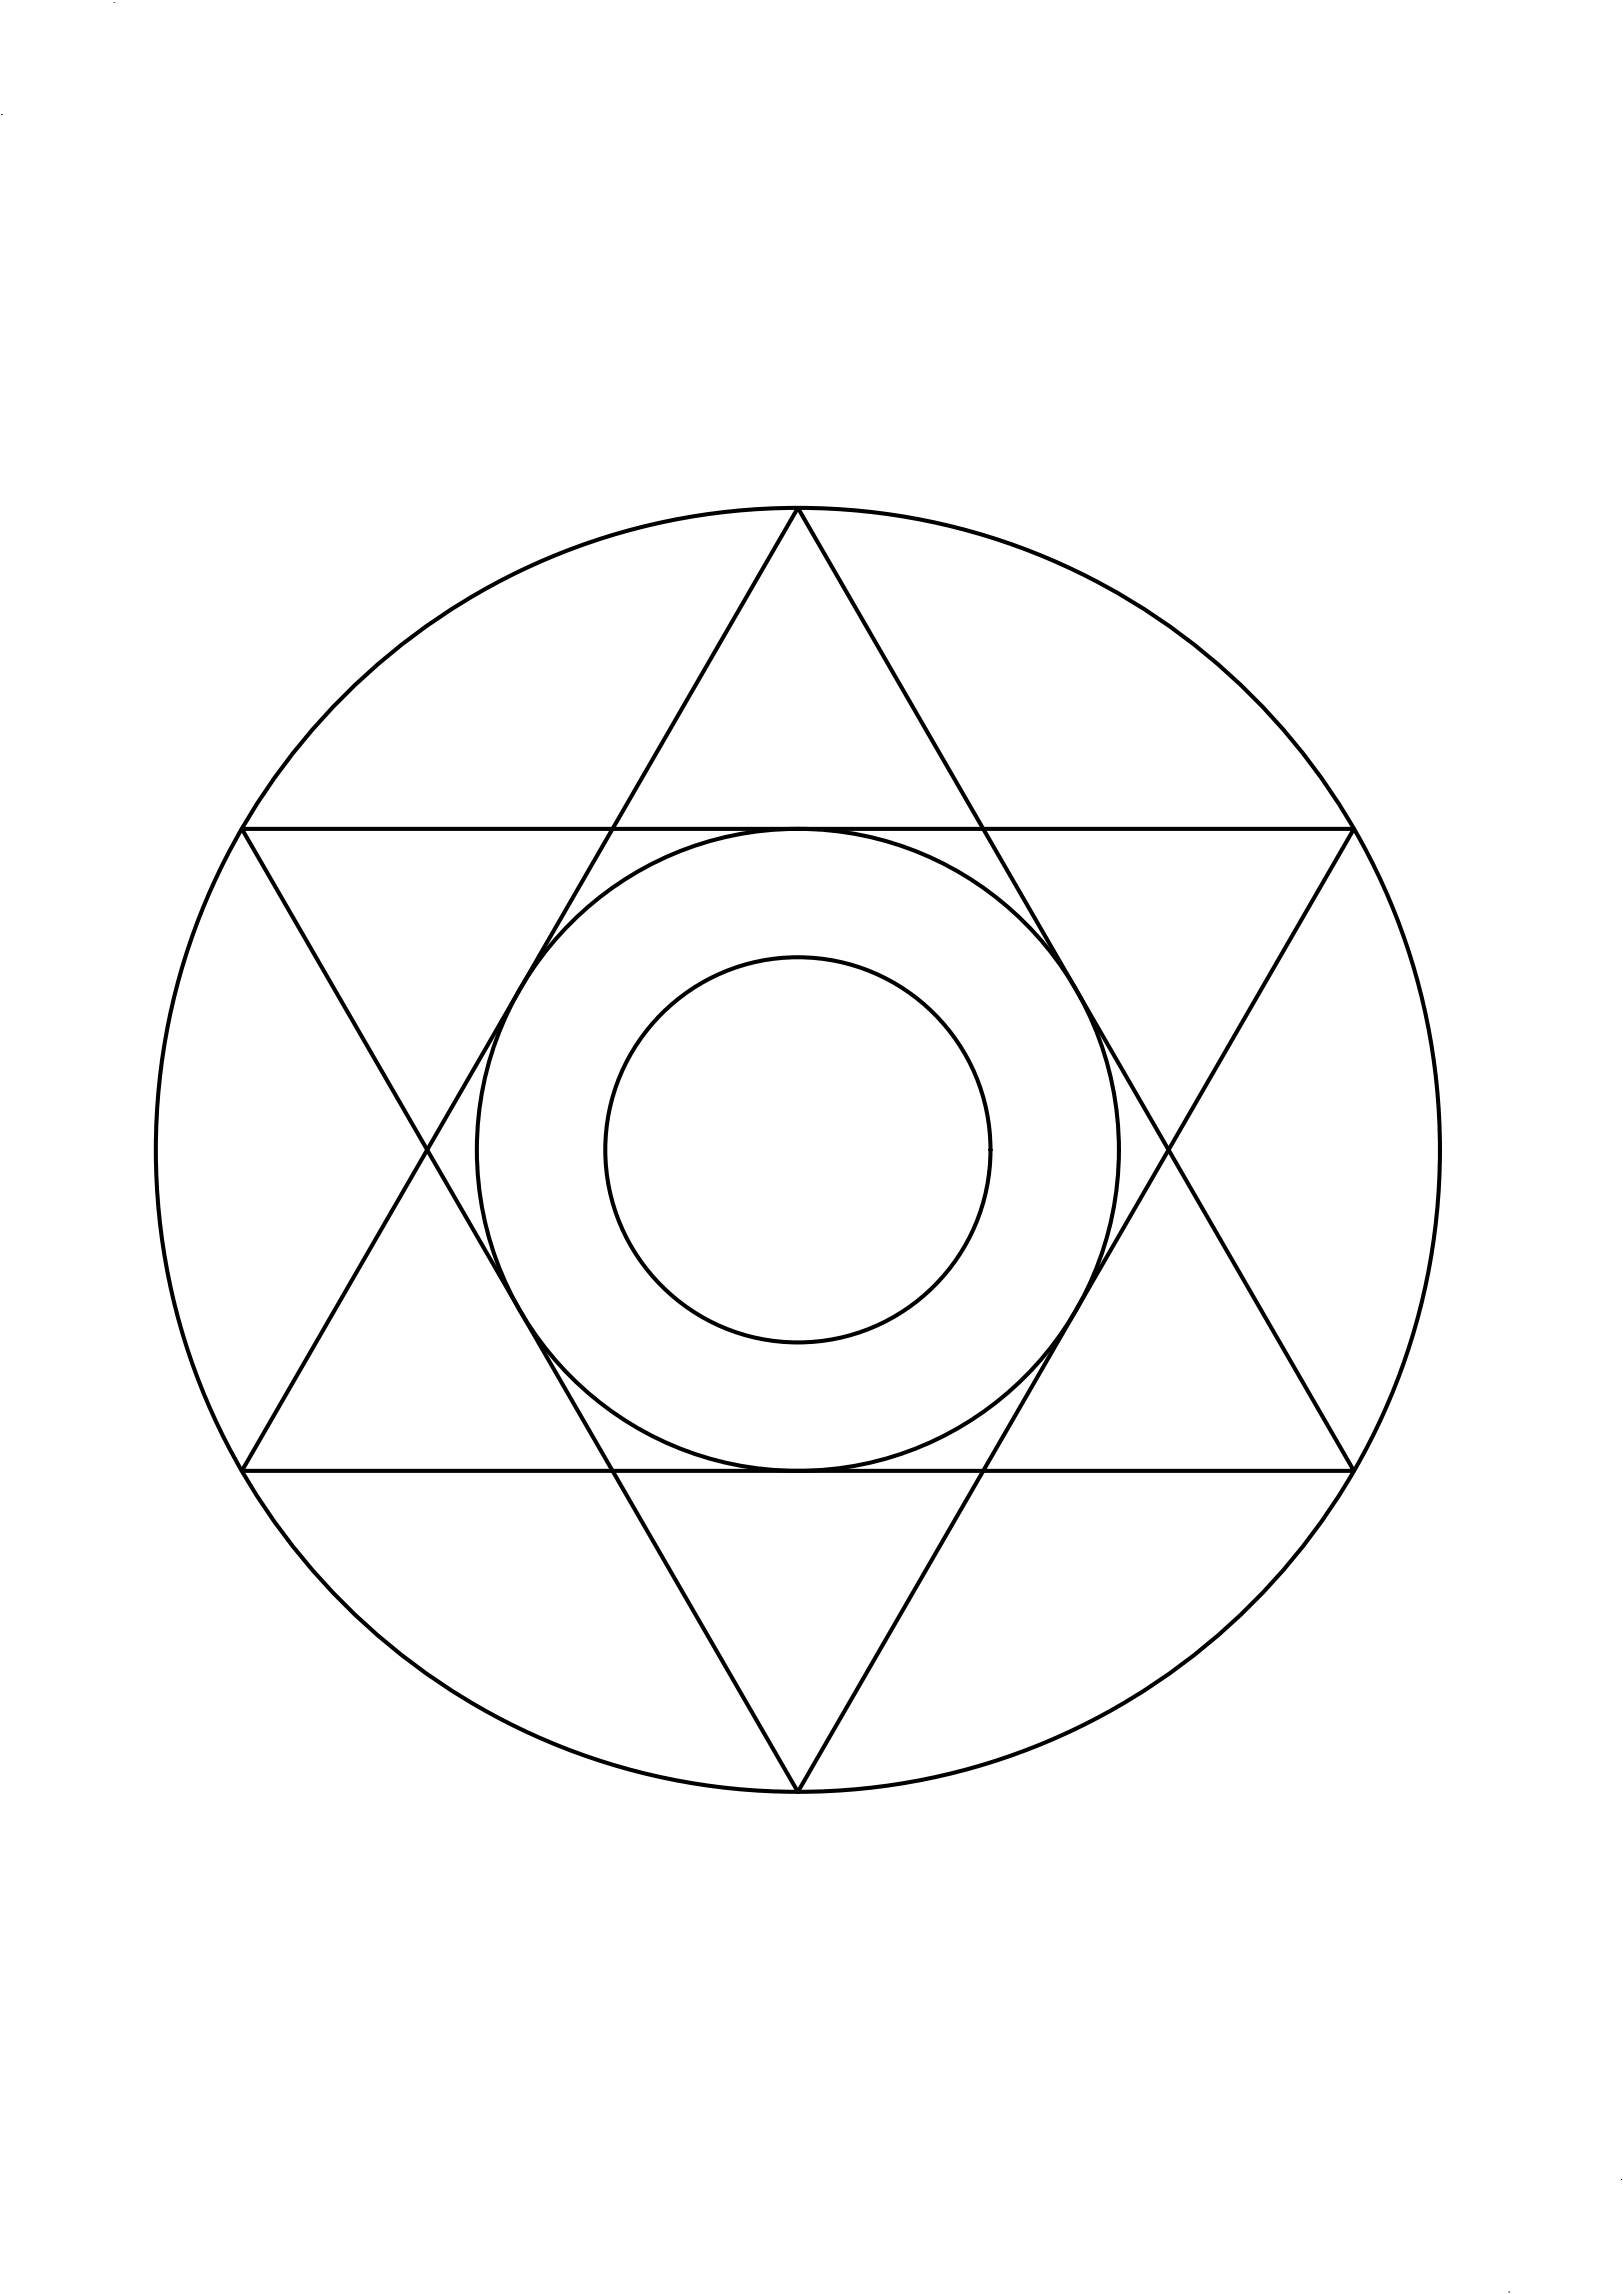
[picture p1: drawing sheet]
<svg xmlns="http://www.w3.org/2000/svg" width="841mm" height="1189mm" viewBox="0 0 841 1189" stroke-linecap="round" stroke-linejoin="round" font-family="sans-serif">
<!-- layer: 0 -->
<g fill="none" stroke="#000" stroke-width="2.1">
<path d="M413 263l289 499h-577zM125 430h577l-289 499z"/>
<circle cx="413" cy="596" r="333"/>
<circle cx="413" cy="596" r="166"/>
<circle cx="413" cy="596" r="100"/>
</g>
<path d="M59 1h.1M1 59h.1M840 1130h.1M782 1188h.1" fill="none" stroke="#000" stroke-width=".52"/>
</svg>
